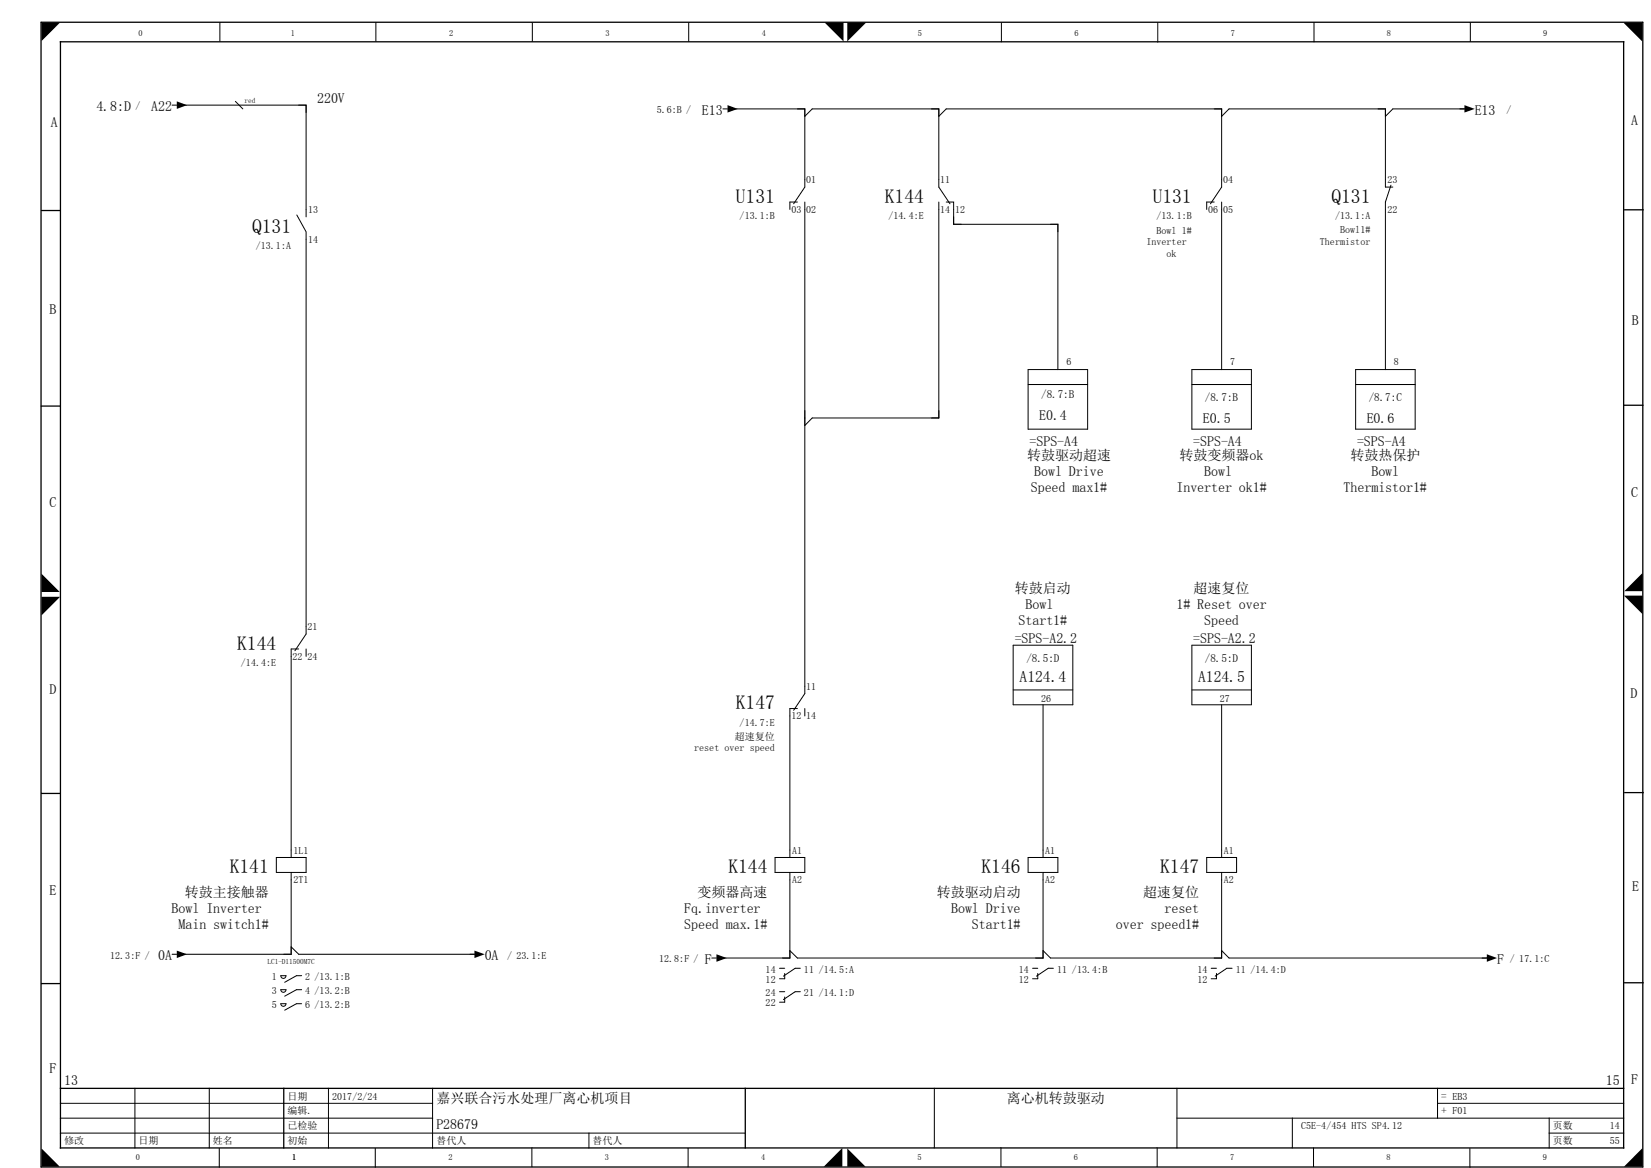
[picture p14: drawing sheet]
<svg xmlns="http://www.w3.org/2000/svg" width="297mm" height="210mm" viewBox="0 0 297 210" stroke-linecap="round" stroke-linejoin="round" font-family="sans-serif">
<defs><g id="words">
<g font-size="3.5">
<text x="45.4" y="41.8">Q131</text>
<text x="132.4" y="36.5">U131</text>
<text x="159.2" y="36.5">K144</text>
<text x="207.4" y="36.5">U131</text>
<text x="239.5" y="36.5">Q131</text>
<text x="42.7" y="116.8">K144</text>
<text x="132.4" y="127.5">K147</text>
<text x="41.3" y="157">K141</text>
<text x="131.1" y="157">K144</text>
<text x="176.6" y="157">K146</text>
<text x="208.7" y="157">K147</text>
</g>
<g font-size="2.8">
<text x="183.4" y="122.6">A124.4</text>
<text x="215.6" y="122.6">A124.5</text>
</g>
<g font-size="2.5">
<text x="9.1" y="22.8">A</text>
<text x="17.3" y="20">4.8:D</text>
<text x="27.2" y="20">A22</text>
<text x="57.1" y="18.5">220V</text>
<text x="126.3" y="20.6">E13</text>
<text x="265.3" y="20.6">E13</text>
<text x="293.5" y="22.5">A</text>
<text x="8.9" y="56.4">B</text>
<text x="293.6" y="58.4">B</text>
<text x="187" y="75.5">E0.4</text>
<text x="216.4" y="76.1">E0.5</text>
<text x="245.9" y="76.1">E0.6</text>
<text x="184.8" y="82.7">转鼓驱动超速</text>
<text x="185.2" y="80.1">=SPS-A4</text>
<text x="212.2" y="82.7">转鼓变频器ok</text>
<text x="214.7" y="80.1">=SPS-A4</text>
<text x="242.9" y="82.7">转鼓热保护</text>
<text x="244.2" y="80.1">=SPS-A4</text>
<text x="185.5" y="88.4">Speed max1#</text>
<text x="186.1" y="85.5">Bowl Drive</text>
<text x="211.7" y="88.4">Inverter ok1#</text>
<text x="216.7" y="85.5">Bowl</text>
<text x="241.7" y="88.4">Thermistor1#</text>
<text x="246.7" y="85.5">Bowl</text>
<text x="293.5" y="89.4">C</text>
<text x="8.9" y="91.2">C</text>
<text x="182.6" y="106.6">转鼓启动</text>
<text x="214.8" y="106.6">超速复位</text>
<text x="183.3" y="112.3">Start1#</text>
<text x="184.5" y="109.4">Bowl</text>
<text x="211.7" y="109.4">1# Reset over</text>
<text x="216.7" y="112.3">Speed</text>
<text x="182.6" y="115.6">=SPS-A2.2</text>
<text x="214.7" y="115.6">=SPS-A2.2</text>
<text x="8.9" y="124.7">D</text>
<text x="293.3" y="125.5">D</text>
<text x="8.9" y="160.8">E</text>
<text x="33.2" y="161.2">转鼓主接触器</text>
<text x="125.5" y="161.2">变频器高速</text>
<text x="168.5" y="161.2">转鼓驱动启动</text>
<text x="205.7" y="161.2">超速复位</text>
<text x="293.6" y="160.2">E</text>
<text x="30.9" y="164.1">Bowl Inverter</text>
<text x="32.1" y="167">Main switch1#</text>
<text x="123.1" y="164.1">Fq.inverter</text>
<text x="123.1" y="167">Speed max.1#</text>
<text x="171.1" y="164.1">Bowl Drive</text>
<text x="174.9" y="167">Start1#</text>
<text x="200.8" y="167">over speed1#</text>
<text x="209.5" y="164.1">reset</text>
<text x="28.4" y="172.6">0A</text>
<text x="87.2" y="172.6">0A</text>
<text x="126.8" y="173.3">F</text>
<text x="269.3" y="173.3">F</text>
<text x="8.9" y="193">F</text>
<text x="11.5" y="195">13</text>
<text x="288.9" y="195">15</text>
<text x="293.5" y="194.8">F</text>
<text x="78.5" y="203">P28679</text>
<text x="78.5" y="198.3">嘉兴联合污水处理厂离心机项目</text>
<text x="181.2" y="198.3">离心机转鼓驱动</text>
</g>
<g font-size="2">
<text x="187.3" y="71.5">/8.7:B</text>
<text x="216.8" y="72.2">/8.7:B</text>
<text x="246.2" y="72.2">/8.7:C</text>
<text x="184.7" y="119">/8.5:D</text>
<text x="216.8" y="119">/8.5:D</text>
<text x="259.3" y="197.7">= EB3</text>
<text x="259.3" y="200.3">+ F01</text>
</g>
<g font-size="1.8">
<text x="24.4" y="19.7">/</text>
<text x="118.1" y="20.3">5.6:B /</text>
<text x="271" y="20.3">/</text>
<text x="145.1" y="33">01</text>
<text x="169.2" y="33">11</text>
<text x="220" y="33">04</text>
<text x="249.6" y="33">23</text>
<text x="55.5" y="38.3">13</text>
<text x="133.1" y="39.4">/13.1:B</text>
<text x="142.4" y="38.2">03</text>
<text x="145.1" y="38.2">02</text>
<text x="159.8" y="39.4">/14.4:E</text>
<text x="169.2" y="38.2">14</text>
<text x="171.8" y="38.2">12</text>
<text x="208.1" y="39.4">/13.1:B</text>
<text x="217.4" y="38.2">06</text>
<text x="220" y="38.2">05</text>
<text x="240.2" y="39.4">/13.1:A</text>
<text x="241.1" y="41.9">Bowl1#</text>
<text x="249.6" y="38.2">22</text>
<text x="46" y="44.8">/13.1:A</text>
<text x="55.5" y="43.6">14</text>
<text x="206.2" y="44.1">Inverter</text>
<text x="208.1" y="42">Bowl 1#</text>
<text x="209.9" y="46.2">ok</text>
<text x="237.5" y="44">Thermistor</text>
<text x="191.9" y="65.7">6</text>
<text x="221.3" y="65.7">7</text>
<text x="250.8" y="65.7">8</text>
<text x="55.3" y="113.3">21</text>
<text x="43.3" y="119.8">/14.4:E</text>
<text x="52.6" y="118.6">22</text>
<text x="55.3" y="118.6">24</text>
<text x="145.1" y="124">11</text>
<text x="133.1" y="130.5">/14.7:E</text>
<text x="142.4" y="129.3">12</text>
<text x="145.1" y="129.3">14</text>
<text x="187.3" y="126.2">26</text>
<text x="219.5" y="126.2">27</text>
<text x="124.9" y="135">reset over speed</text>
<text x="132.2" y="133">超速复位</text>
<text x="52.8" y="153.5">1L1</text>
<text x="142.5" y="153.5">A1</text>
<text x="188" y="153.5">A1</text>
<text x="220.2" y="153.5">A1</text>
<text x="52.8" y="158.8">2T1</text>
<text x="142.5" y="158.8">A2</text>
<text x="188" y="158.8">A2</text>
<text x="220.2" y="158.8">A2</text>
<text x="19.8" y="172.3">12.3:F /</text>
<text x="91.2" y="172.3">/ 23.1:E</text>
<text x="118.6" y="173">12.8:F /</text>
<text x="271.7" y="173">/ 17.1:C</text>
<text x="48.9" y="176.2">1</text>
<text x="48.9" y="178.7">3</text>
<text x="54.9" y="176.2">2 /13.1:B</text>
<text x="54.9" y="178.7">4 /13.2:B</text>
<text x="137.7" y="176.7">12</text>
<text x="137.7" y="174.8">14</text>
<text x="137.7" y="179.1">24</text>
<text x="144.6" y="174.8">11 /14.5:A</text>
<text x="144.6" y="179.1">21 /14.1:D</text>
<text x="183.3" y="176.7">12</text>
<text x="183.3" y="174.8">14</text>
<text x="190.2" y="174.8">11 /13.4:B</text>
<text x="215.4" y="176.7">12</text>
<text x="215.4" y="174.8">14</text>
<text x="222.3" y="174.8">11 /14.4:D</text>
<text x="48.9" y="181.2">5</text>
<text x="54.9" y="181.2">6 /13.2:B</text>
<text x="137.7" y="180.9">22</text>
<text x="51.7" y="197.7">日期</text>
<text x="59.8" y="197.7">2017/2/24</text>
<text x="51.7" y="200.3">编辑.</text>
<text x="51.7" y="203">已检验</text>
<text x="234.1" y="203">C5E-4/454 HTS SP4.12</text>
<text x="279.4" y="203">页数</text>
<text x="289.6" y="203">14</text>
<text x="11.5" y="205.7">修改</text>
<text x="24.9" y="205.7">日期</text>
<text x="38.3" y="205.7">姓名</text>
<text x="51.7" y="205.7">初始</text>
<text x="78.5" y="205.7">替代人</text>
<text x="106.6" y="205.7">替代人</text>
<text x="279.4" y="205.7">页数</text>
<text x="289.6" y="205.7">55</text>
</g>
<g font-size="1.5">
<text x="24.9" y="6.5">0</text>
<text x="52.3" y="6.4">1</text>
<text x="80.8" y="6.4">2</text>
<text x="108.9" y="6.4">3</text>
<text x="137.1" y="6.4">4</text>
<text x="165.2" y="6.4">5</text>
<text x="193.3" y="6.4">6</text>
<text x="221.4" y="6.4">7</text>
<text x="249.5" y="6.4">8</text>
<text x="277.7" y="6.4">9</text>
<text x="24.5" y="208.6">0</text>
<text x="52.6" y="208.6">1</text>
<text x="80.7" y="208.6">2</text>
<text x="108.8" y="208.6">3</text>
<text x="136.9" y="208.6">4</text>
<text x="165.1" y="208.6">5</text>
<text x="193.2" y="208.6">6</text>
<text x="221.3" y="208.6">7</text>
<text x="249.4" y="208.6">8</text>
<text x="277.6" y="208.6">9</text>
</g>
<g font-size="1.3">
<text x="44" y="18.6">red</text>
<text x="48.1" y="173.4">LC1-D11500M7C</text>
</g>
</g></defs>
<g fill="none" stroke="#000" stroke-width=".18">
<path d="M31 18.9h.8M32.3 18.9h22.8v20.1M39.6 4v3.4M42.4 18.2l1.3 1.4M53.7 18.9h1.4v1.3M67.6 4v3.4M95.8 4.1v3.3M123.9 4.1v3.3M130.1 19.6h.8M131.4 19.6h13.4v14l-2 3M143.5 19.6h1.3v1.3l1.3-1.3h22.8v14l2 3M167.6 19.6h1.3v1.3l1.3-1.3h49.6v14l-2 3"/>
<path d="M180.2 4.1v3.4M208.3 4.2v3.4M218.5 19.6h1.3v1.3l1.3-1.3h28.2v14h1.3M236.4 4.1v3.4M247.9 19.6h1.4v1.3l1.3-1.3h13.4M264.5 4.1v3.3M53.4 38.7l1.7 3v72.3l-2 3M143.5 36.3h-1.4v1.4M144.8 36.3v88.4l-2 3M168.9 36.3v38.8h-22.8l-1.3 1.4M170.2 36.3h1.4v4h18.7v26.1M171.6 39v1.3h1.3"/>
<path d="M218.5 36.3h-1.4v1.4M219.8 36.3v30.1M249.3 36.3v30.1M250.2 33.3l-.9 3M189 40.3h1.3v1.4M185 66.4h10.7v10.8h-10.7zM185 69.1h10.7M214.4 66.4h10.7v10.8h-10.7zM214.4 69.1h10.7M243.9 66.4h10.7v10.8h-10.7zM243.9 69.1h10.7M53.7 116.7h-1.3v37.5"/>
<path d="M55.1 116.7v1.3M182.3 116h10.7v10.7h-10.7zM214.4 116h10.7v10.7h-10.7zM143.5 127.4h-1.4v26.8M144.8 127.4v1.3M182.3 124h10.7M187.7 126.7v27.5M214.4 124h10.7M219.8 126.7v27.5M49.7 154.2h5.4v2.6h-5.4zM52.4 156.8v14.8h-20.1M139.4 154.2h5.4v2.6h-5.4z"/>
<path d="M142.1 156.8v15.4h-12.7M185 154.2h5.3v2.6h-5.3zM187.7 156.8v15.4h-44.2l-1.4-1.3M217.1 154.2h5.4v2.6h-5.4zM219.8 156.8v15.4h-30.8l-1.3-1.3M31 171.6h.8M50.5 175.4h1a.47 .47 0 0 1-.5 .5 .47 .47 0 0 1-.5-.5zM50.5 177.9h1a.47 .47 0 0 1-.5 .5 .47 .47 0 0 1-.5-.5zM52.4 170.2l1.3 1.4h32.2M54.3 175.4h-1l-2.1 1.2M54.3 177.9h-1l-2.1 1.2M128.1 172.2h.8"/>
<path d="M140.2 174.1h1M140.2 178.3h1M141.2 175v1h-1M141.2 179.2v1h-1M144 174.1h-.9l-2.2 1.4M144 178.3h-.9l-2.2 1.4M185.8 174.1h.9M186.7 175v1h-.9M189.5 174.1h-.9l-2.1 1.4M217.9 174.1h1M218.9 175v1h-1M219.8 170.9l1.3 1.3h46.9"/>
<path d="M221.7 174.1h-1l-2.1 1.4M10.9 198.4h66.9M24.3 195.7v10.7M37.7 195.7v10.7M50.5 180.4h1a.47 .47 0 0 1-.5 .5 .47 .47 0 0 1-.5-.5zM54.3 180.4h-1l-2.1 1.2M59.1 195.7v10.7M77.8 195.7v10.7M168.1 195.7v10.7M211.7 195.7v10.7M258.6 198.4h33.5M258.6 195.7v5.3"/>
<path d="M10.9 203.7h123.2M10.9 201h66.9M39.5 206.5v3.3M67.5 206.5v3.3M95.7 206.4v3.3M106 203.7v2.7M123.8 206.4v3.4M180.1 206.3v3.4M208.2 206.4v3.3M211.7 201h80.4M232.5 201v5.4M236.3 206.4v3.3"/>
<path d="M264.5 206.5v3.3M278.7 203.7h13.4M278.7 201v5.4"/>
</g>
<g fill="none" stroke="#000" stroke-width=".23">
<path d="M7.4 4h288.2v205.8h-288.2zM10.9 7.5h281.2v198.9h-281.2zM7.5 37.8h3.3M292.3 37.7h3.3M7.4 73h3.3M292.3 72.9h3.3M7.5 142.6h3.3M292.3 142.5h3.3M7.5 176.8h3.3M292.3 176.7h3.3M10.9 195.7h281.2M51.1 195.7v10.7"/>
<path d="M134.1 195.7v10.7"/>
</g>
<g fill="#000">
<path d="M7.5 4h3.3l-3.3 3.4zM31.8 18.2l1.9 .7-1.9 .7zM130.9 18.9l1.8 .7-1.8 .6zM148.4 4.1h3.4v3.4zM152.4 4.1h3.4l-3.4 3.4zM263.5 18.9l1.8 .7-1.8 .6zM292.1 4.1h3.4v3.4zM7.5 103.1l3.2 3.3h-3.2zM7.5 107.3h3.3l-3.3 3.3zM295.5 103v3.3h-3.3zM292.2 107.1h3.3v3.3zM31.8 170.9l1.9 .7-1.9 .6z"/>
<path d="M85.4 170.9l1.8 .7-1.8 .6zM128.9 171.6l1.8 .6-1.8 .7zM267.5 171.6l1.8 .6-1.8 .7zM7.5 206.5l3.2 3.2h-3.2zM151.6 206.4v3.3h-3.4zM152.4 206.5l3.3 3.2h-3.3zM295.5 206.4v3.3h-3.3z"/>
</g>
<use href="#words"/>
</svg>
